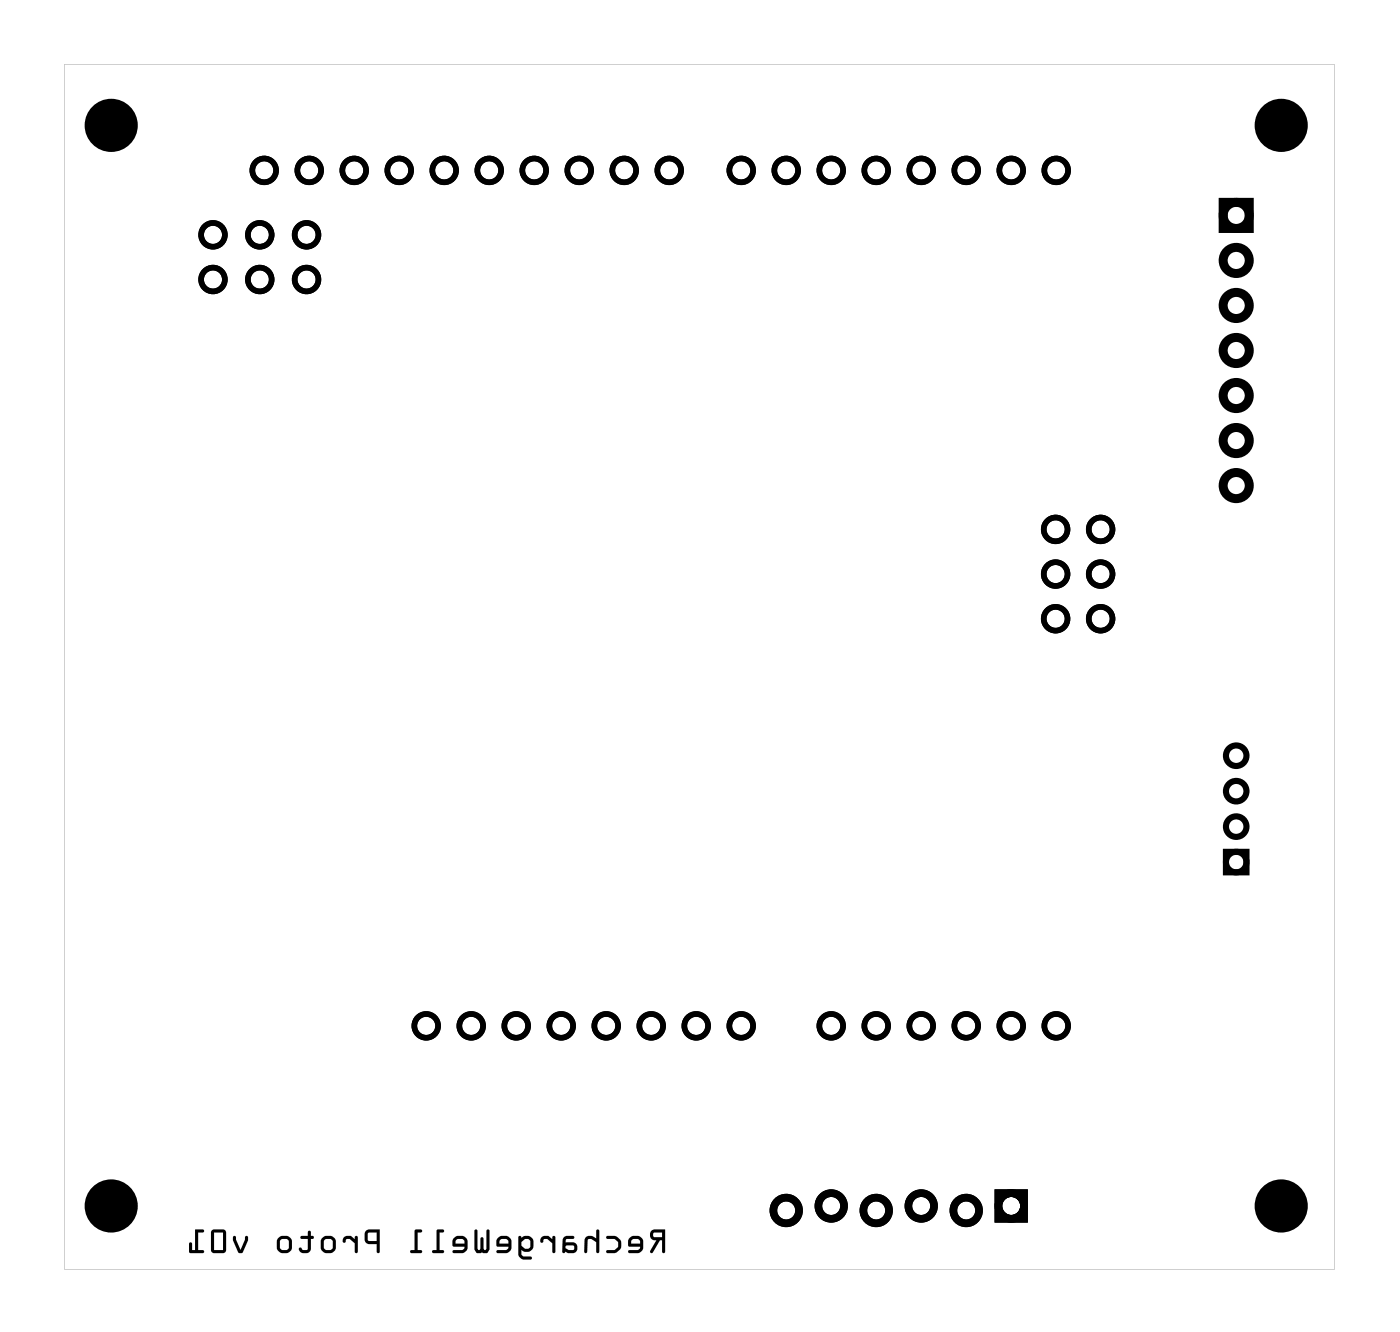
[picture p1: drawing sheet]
<svg xmlns="http://www.w3.org/2000/svg" width="79mm" height="75mm" viewBox="0 0 79 75" stroke-linecap="round" stroke-linejoin="round" font-family="sans-serif">
<g fill="#000">
<path d="M3.6 3.6v68h71.7v-68zM3.6 3.6h71.7v68h-71.7z"/>
<path d="M36.8 69.4a.31 .31 0 0 0-.1 .4 .31 .31 0 0 0 .4 .2l-.4 .6 .2 .1 .4-.7h.1v.6l.1 .1v-1.3zM36.8 69.4h.7v1.3l-.1-.1v-.6h-.1l-.5 .7-.1-.1 .3-.6a.31 .31 0 0 1-.3-.2 .31 .31 0 0 1 .1-.4zM36.9 69.6l.5-.1v.3h-.5zM36.9 69.6v.2h.5v-.3zM35.5 69.8v.2v.3l.6 .1-.1 .1h-.5v.2l.6-.1 .2-.2-.1-.5-.2-.2h-.3zM35.5 69.8l.2-.1h.3l.3 .2v.5l-.2 .2-.6 .1v-.2h.5l.1-.1-.6-.1-.1-.3zM35.7 69.9h.3l.1 .3h-.5zM35.7 69.9l-.1 .3h.5l-.1-.3zM34.2 69.7l.1 .2h.4l.2 .2v.2l-.2 .2h-.4l-.1 .1h.6l.2-.2v-.4l-.3-.3zM34.2 69.7l.6 .1a.48 .48 0 0 1 0 .8l-.1 .1-.5-.1 .1-.1h.4l.2-.2v-.3l-.2-.1h-.4zM33.1 69.8l-.1 .2v.7l.1-.1 .1-.6 .1-.1 .4 .2v.5l.1 .1v-1.3h-.1v.5l-.4-.2zM33.1 69.8l.2-.1 .4 .2v-.5h.1v1.3l-.1-.1v-.5l-.3-.2h-.2l-.1 .7-.1 .1v-.7zM31.8 69.8l-.1 .8 .6 .1a.31 .31 0 0 0 .3-.3 .31 .31 0 0 0-.3-.3h-.4v-.1l.1-.1h.4v-.2zM31.8 69.8l.6-.1v.2h-.4l-.1 .1v.1h.4a.31 .31 0 0 1 .3 .3 .31 .31 0 0 1-.3 .3l-.6-.1zM31.9 70.3h.5v.2h-.3l-.2-.1zM31.9 70.3v.1l.2 .1h.3v-.2zM30.6 69.8l-.1 .2a.09 .09 0 0 0 .1 .1 .09 .09 0 0 0 .1-.1l.2-.1 .3 .2v.5l.1 .1v-1h-.1v.2l-.3-.2zM30.6 69.8l.3-.1 .3 .2v-.2h.1v1l-.1-.1v-.5l-.3-.2-.2 .1a.1 .1 0 0 1-.1 .1 .1 .1 0 0 1-.1-.1zM29.3 69.7v1.2l.2 .1h.5v-.1h-.4l-.2-.1v-.3l.2 .1h.3l.2-.3-.1-.4-.1-.2h-.3a.14 .14 0 0 1-.1 .1 .14 .14 0 0 1-.2-.1zM29.3 69.7h.1v.1l.2-.1h.3l.2 .2v.4l-.1 .2-.3 .1-.3-.1 .1 .3 .5 .1v.2l-.5-.1-.2-.1zM29.5 70l.1-.1h.2l.1 .1v.4h-.1h-.2l-.2-.1zM29.5 70l-.1 .3 .2 .1h.2h.1v-.4l-.1-.1h-.2zM28.1 69.8l-.1 .2v.3l.7 .1-.1 .1h-.5l-.1 .2 .7-.1 .2-.2-.1-.5-.2-.2h-.3zM28.1 69.8l.2-.1h.3l.2 .2 .1 .5-.2 .2-.7 .1 .1-.2h.5l.1-.1-.7-.1v-.3zM28.2 69.9h.4l.1 .3h-.5zM28.2 69.9v.3h.5l-.1-.3zM26.8 69.4v1.1l.1 .2h.6l.1-.2v-1.1h-.1v1l-.2 .1v-.1v-.5l-.1-.1-.1 .1v.5l-.1 .1-.1-1.1zM26.8 69.4h.2v1.1l.1-.1v-.5l.1-.1 .1 .1v.5v.1l.2-.1v-1h.1v1.1l-.1 .2h-.6l-.1-.2zM25.6 69.8l-.1 .2 .1 .3 .6 .1-.1 .1h-.5v.2l.6-.1 .2-.2-.1-.5-.2-.2h-.3zM25.6 69.8l.2-.1h.3l.2 .2 .1 .5-.2 .2-.6 .1v-.2h.5l.1-.1-.6-.1-.1-.3zM25.8 69.9h.3l.1 .3h-.5zM25.8 69.9l-.1 .3h.5l-.1-.3zM24.7 69.4l-.1 1.1h-.2v.1l.6 .1v-.2h-.2v-1h.2l.1-.1zM24.7 69.4h.4l-.1 .1h-.2v1h.2v.2l-.6-.1v-.1h.2zM23.4 69.4v1.1h-.2v.1l.6 .1v-.2h-.2v-1h.2v-.1zM23.4 69.4h.4v.1h-.2v1h.2v.2l-.6-.1v-.1h.2zM20.7 69.4l-.1 .6 .1 .2h.6v.4l.1 .1v-1.3zM20.7 69.4h.7v1.3l-.1-.1v-.4h-.6l-.1-.2zM20.8 69.6l.5-.1v.5h-.5zM20.8 69.6v.4h.5v-.5zM19.4 69.8l-.1 .2a.09 .09 0 0 0 .1 .1 .09 .09 0 0 0 .1-.1l.2-.1 .3 .2v.5l.2 .1v-1h-.2v.2l-.2-.2zM19.4 69.8l.4-.1 .2 .2v-.2h.2v1l-.2-.1v-.5l-.3-.2-.2 .1a.1 .1 0 0 1-.1 .1 .1 .1 0 0 1-.1-.1zM18 70.2a.5 .5 0 0 0 1 0 .5 .5 0 0 0-1 0zM18 70.2a.5 .5 0 0 1 1 0 .5 .5 0 0 1-1 0zM18.3 69.9h.4l.1 .1v.4l-.1 .1h-.3l-.1-.1zM18.3 69.9v.5l.1 .1h.3l.1-.1v-.4l-.1-.1zM17 69.7v.2h.4v.5l-.3 .1-.1-.1-.1 .1a.36 .36 0 0 0 .3 .2 .36 .36 0 0 0 .3-.3v-.5l.2-.1-.2-.1v-.2h-.1v.2zM17 69.7h.4v-.2h.1v.2l.2 .1-.2 .1v.5a.33 .33 0 0 1-.3 .3 .33 .33 0 0 1-.3-.3h.1l.1 .1 .3-.1v-.5h-.4zM15.5 70.2a.5 .5 0 0 0 1 0 .5 .5 0 0 0-1 0zM15.5 70.2a.5 .5 0 0 1 1 0 .5 .5 0 0 1-1 0zM15.8 69.9h.4l.1 .1v.4l-.1 .1h-.3l-.1-.1zM15.9 69.9l-.1 .5 .1 .1h.3l.1-.1v-.4l-.1-.1zM13.2 69.7v.3l.2 .6 .3 .1 .3-.7v-.2h-.2l-.2 .7-.3-.7zM13.2 69.7l.1 .1 .3 .7 .2-.7h.2v.2l-.3 .7-.3-.1-.3-.6zM12 69.4l-.1 1.2 .2 .1h.6l.1-.2-.1-1-.1-.1zM12 69.4h.6l.1 .1 .1 1-.1 .2h-.6l-.2-.1zM12.1 69.5h.5v1h-.5zM12.1 69.5v1h.5v-1zM11 69.4v1.1h-.2v-.4h-.1v.5l.8 .1v-.2h-.3v-1h.3v-.1zM11 69.4h.5v.1h-.3v1h.3v.2l-.8-.1v-.5h.1v.4h.2z"/>
<path d="M36.8 69.4a.31 .31 0 0 0-.1 .4 .31 .31 0 0 0 .3 .2l-.3 .6 .1 .1 .5-.7h.1v.6l.1 .1v-1.3zM36.9 69.6l.5-.1v.3h-.5zM35.5 69.8v.2v.3l.6 .1-.1 .1h-.5v.2l.6-.1 .2-.2v-.5l-.3-.2h-.3zM35.7 69.9h.3l.1 .3h-.5zM34.2 69.7l.1 .2h.4l.2 .2v.2l-.2 .2-.5 .1 .1 .1h.4a.49 .49 0 0 0 .4-.5 .49 .49 0 0 0-.4-.5zM33.1 69.8l-.1 .2v.7l.1-.1 .1-.6 .1-.1 .4 .2v.5l.1 .1v-1.3h-.1v.5l-.4-.2zM31.8 69.8l-.1 .8 .6 .1a.31 .31 0 0 0 .3-.3 .31 .31 0 0 0-.3-.3h-.4v-.1l.1-.1h.4v-.2zM31.9 70.3h.5v.2h-.3l-.2-.1zM30.6 69.8l-.1 .2a.09 .09 0 0 0 .1 .1 .09 .09 0 0 0 .1-.1l.2-.1 .3 .2v.5l.1 .1v-1h-.1v.2l-.3-.2zM29.3 69.7v1.2l.2 .1 .5 .1v-.2l-.5-.1-.1-.3 .3 .1 .3-.1 .1-.2v-.4l-.2-.2h-.3l-.2 .1v-.1zM29.5 70l.1-.1h.2l.1 .1v.4h-.1h-.2l-.2-.1zM28.1 69.8l-.1 .2v.3l.7 .1-.1 .1h-.5l-.1 .2 .7-.1 .2-.2-.1-.5-.2-.2h-.3zM28.2 69.9h.4l.1 .3h-.5zM26.8 69.4v1.1l.1 .2h.6l.1-.2v-1.1h-.1v1l-.2 .1v-.1v-.5l-.1-.1-.1 .1v.5l-.1 .1v-1.1zM25.6 69.8l-.1 .2 .1 .3 .6 .1-.1 .1h-.5v.2l.6-.1 .2-.2-.1-.5-.2-.2h-.3zM25.8 69.9h.3l.1 .3h-.5zM24.7 69.4l-.1 1.1h-.2v.1l.6 .1v-.2h-.2v-1h.2l.1-.1zM23.4 69.4v1.1h-.2v.1l.6 .1v-.2h-.2v-1h.2v-.1zM20.7 69.4l-.1 .6 .1 .2h.6v.4l.1 .1v-1.3zM20.8 69.6l.5-.1v.5h-.5zM19.4 69.8l-.1 .2a.09 .09 0 0 0 .1 .1 .09 .09 0 0 0 .1-.1l.2-.1 .3 .2v.5l.2 .1v-1h-.2v.2l-.2-.2zM18 70.2a.5 .5 0 0 0 1 0 .5 .5 0 0 0-1 0zM18.3 69.9h.4l.1 .1v.4l-.1 .1h-.3l-.1-.1zM17 69.7v.2h.4v.5l-.3 .1-.1-.1h-.1a.34 .34 0 0 0 .3 .3 .34 .34 0 0 0 .3-.3v-.5l.2-.1-.2-.1v-.2h-.1v.2zM15.5 70.2a.5 .5 0 0 0 1 0 .5 .5 0 0 0-1 0zM15.9 69.9h.3l.1 .1v.4l-.1 .1h-.3l-.1-.1zM13.2 69.7l-.1 .3 .3 .6 .3 .1 .3-.7v-.2h-.2l-.2 .7-.3-.7zM12 69.4l-.1 1.2 .2 .1h.6l.1-.2-.1-1-.1-.1zM12.1 69.5h.5v1h-.5zM11 69.4v1.1h-.2v-.4h-.1v.5l.8 .1v-.2h-.3v-1h.3v-.1z"/>
<path d="M56.1 67.1v1.9h1.9v-1.9zM56.6 68a.51 .51 0 0 1 1 0 .51 .51 0 0 1-1 0z"/>
<path d="M56.1 67.1v1.9h1.9v-1.9zM56.6 68a.51 .51 0 0 1 1 0 .51 .51 0 0 1-1 0z"/>
</g>
<g fill="none" stroke="#000" stroke-width=".43">
<circle cx="44.4" cy="68.3" r=".72"/>
<circle cx="46.9" cy="68" r=".72"/>
<circle cx="49.5" cy="68.3" r=".72"/>
<circle cx="52" cy="68" r=".72"/>
<circle cx="54.5" cy="68.3" r=".72"/>
<circle cx="57.1" cy="68" r=".72"/>
</g>
<g fill="none" stroke="#000" stroke-width=".35">
<path d="M69.2 48.1h1.2v1.1h-1.2z"/>
<circle cx="69.8" cy="46.6" r=".58"/>
<circle cx="69.8" cy="48.6" r=".58"/>
<circle cx="69.8" cy="44.6" r=".58"/>
<circle cx="69.8" cy="42.6" r=".58"/>
</g>
<g fill="none" stroke="#000" stroke-width=".51">
<path d="M69 11.4h1.5v1.5h-1.5z"/>
<circle cx="69.8" cy="17.2" r=".74"/>
<circle cx="69.8" cy="19.8" r=".74"/>
<circle cx="69.8" cy="12.2" r=".74"/>
<circle cx="69.8" cy="14.7" r=".74"/>
<circle cx="69.8" cy="27.4" r=".74"/>
<circle cx="69.8" cy="24.9" r=".74"/>
<circle cx="69.8" cy="22.3" r=".74"/>
</g>
<g fill="none" stroke="#000" stroke-width=".32">
<circle cx="12" cy="15.8" r=".67"/>
<circle cx="12" cy="13.2" r=".67"/>
<circle cx="14.7" cy="15.8" r=".67"/>
<circle cx="14.7" cy="13.2" r=".67"/>
<circle cx="14.9" cy="9.6" r=".67"/>
<circle cx="17.3" cy="15.8" r=".67"/>
<circle cx="17.3" cy="13.2" r=".67"/>
<circle cx="17.5" cy="9.6" r=".67"/>
<circle cx="20" cy="9.6" r=".67"/>
<circle cx="22.5" cy="9.6" r=".67"/>
<circle cx="25.1" cy="9.6" r=".67"/>
<circle cx="27.6" cy="9.6" r=".67"/>
<circle cx="30.2" cy="9.6" r=".67"/>
<circle cx="32.7" cy="9.6" r=".67"/>
<circle cx="35.2" cy="9.6" r=".67"/>
<circle cx="37.8" cy="9.6" r=".67"/>
<circle cx="41.8" cy="9.6" r=".67"/>
<circle cx="44.4" cy="9.6" r=".67"/>
<circle cx="46.9" cy="9.6" r=".67"/>
<circle cx="49.5" cy="9.6" r=".67"/>
<circle cx="52" cy="9.6" r=".67"/>
<circle cx="54.5" cy="9.6" r=".67"/>
<circle cx="57.1" cy="9.6" r=".67"/>
<circle cx="59.6" cy="9.6" r=".67"/>
<circle cx="59.6" cy="29.9" r=".67"/>
<circle cx="59.6" cy="34.9" r=".67"/>
<circle cx="59.6" cy="32.4" r=".67"/>
<circle cx="62.1" cy="32.4" r=".67"/>
<circle cx="62.1" cy="29.9" r=".67"/>
<circle cx="62.1" cy="34.9" r=".67"/>
<circle cx="24.1" cy="57.9" r=".67"/>
<circle cx="26.6" cy="57.9" r=".67"/>
<circle cx="29.1" cy="57.9" r=".67"/>
<circle cx="31.7" cy="57.9" r=".67"/>
<circle cx="34.2" cy="57.9" r=".67"/>
<circle cx="36.8" cy="57.9" r=".67"/>
<circle cx="39.3" cy="57.9" r=".67"/>
<circle cx="41.8" cy="57.9" r=".67"/>
<circle cx="46.9" cy="57.9" r=".67"/>
<circle cx="49.5" cy="57.9" r=".67"/>
<circle cx="52" cy="57.9" r=".67"/>
<circle cx="54.5" cy="57.9" r=".67"/>
<circle cx="57.1" cy="57.9" r=".67"/>
<circle cx="59.6" cy="57.9" r=".67"/>
</g>
<g fill="#000">
<circle cx="6.3" cy="7.1" r="1.5"/>
<circle cx="72.3" cy="7.1" r="1.5"/>
<circle cx="6.3" cy="68" r="1.5"/>
<circle cx="72.3" cy="68" r="1.5"/>
</g>
</svg>
